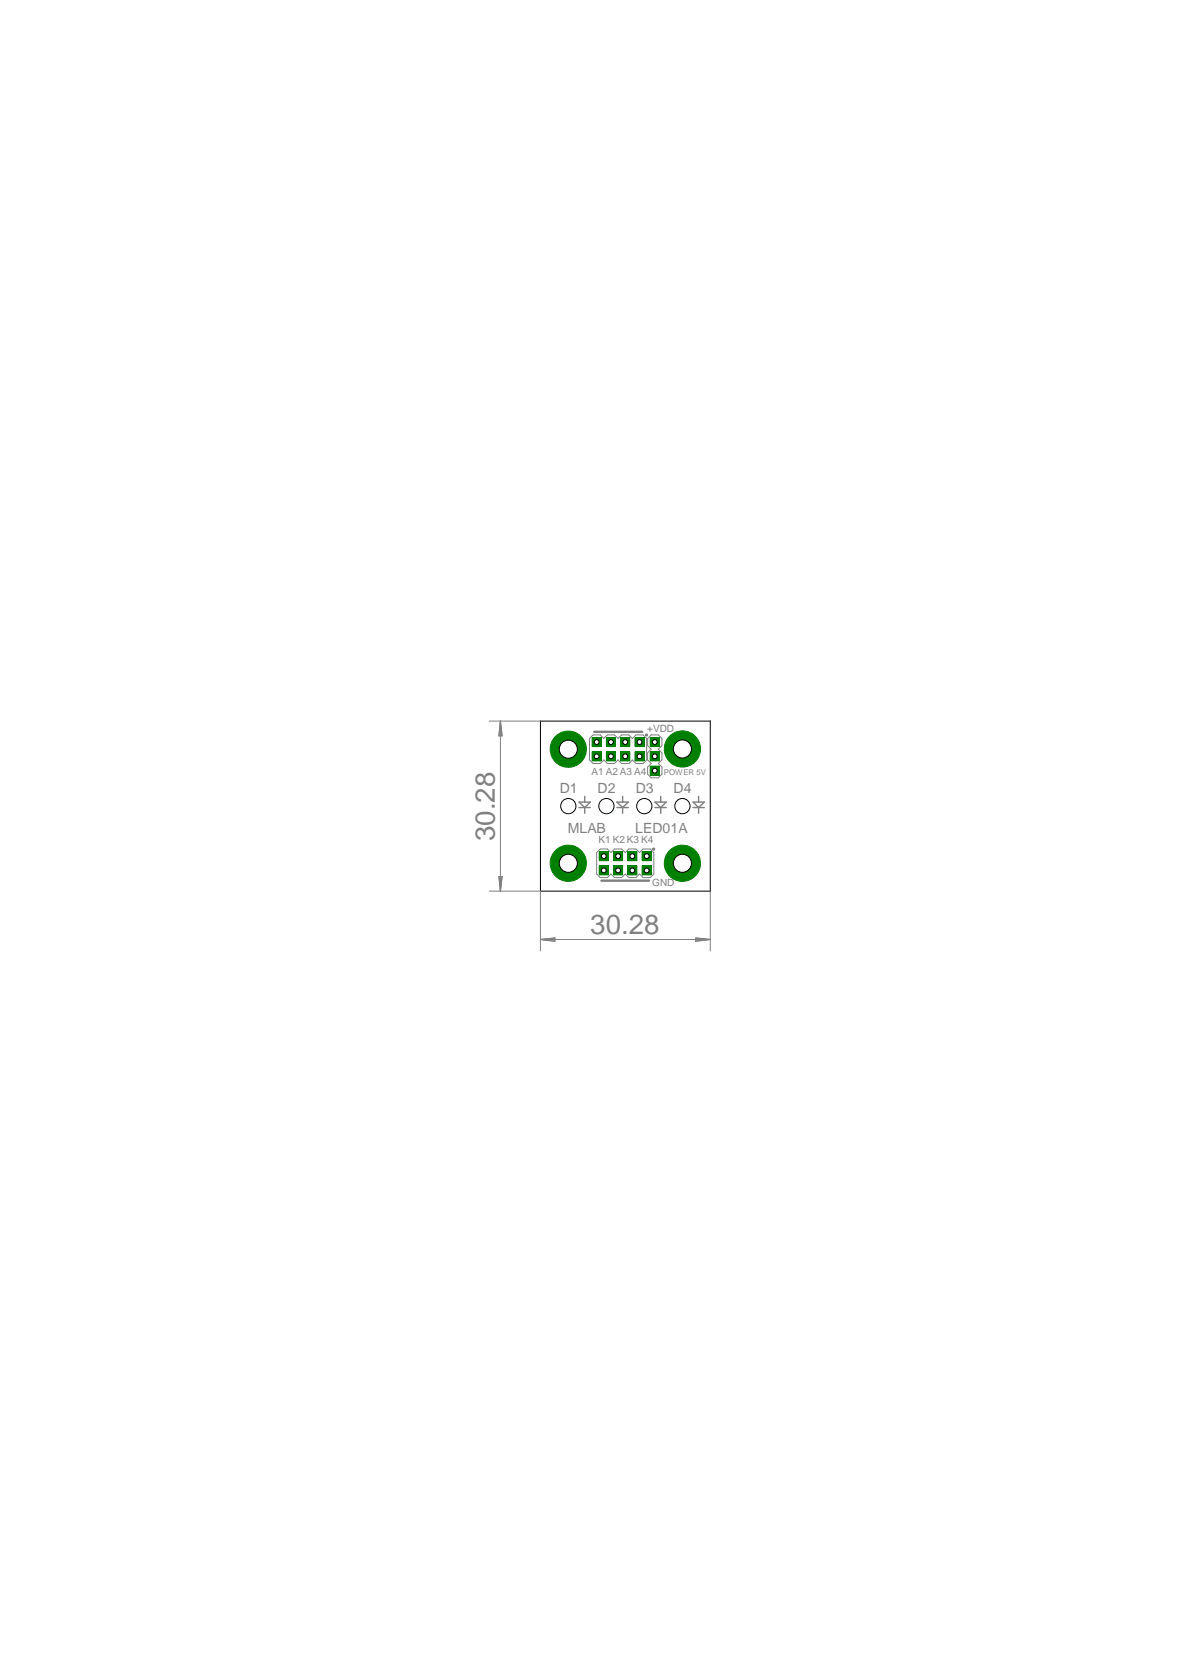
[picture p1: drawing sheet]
<svg xmlns="http://www.w3.org/2000/svg" width="210mm" height="297mm" viewBox="0 0 210 297" stroke-linecap="round" stroke-linejoin="round" font-family="sans-serif">
<defs><g id="words">
<g font-size="4.9" fill="#808080">
<text x="88" y="149.6" transform="rotate(-90 88 149.6)">30.28</text>
<text x="104.9" y="166">30.28</text>
</g>
<g font-size="2.5" fill="#808080">
<text x="99.5" y="140.9">D1</text>
<text x="106.2" y="140.9">D2</text>
<text x="113" y="140.9">D3</text>
<text x="119.7" y="140.9">D4</text>
<text x="100.9" y="148">MLAB</text>
<text x="112.9" y="148">LED01A</text>
</g>
<g font-size="1.8" fill="#808080">
<text x="115" y="130.1">+VDD</text>
<text x="105.2" y="137.8">A1 A2 A3 A4</text>
<text x="106.4" y="149.9">K1 K2 K3 K4</text>
<text x="115.9" y="157.5">GND</text>
</g>
<text font-size="1.4" fill="#808080" x="118" y="137.8">POWER 5V</text>
</g></defs>
<g fill="none" stroke="#808080" stroke-width=".25">
<path d="M102.9 142.6h2l-1 1zM102.9 143.6h2M103.9 141.6v1M103.9 143.6v1M109.6 142.6h2.1l-1 1zM109.6 143.6h2.1M110.7 141.6v1M110.7 143.6v1M116.4 142.6h2l-1 1zM116.4 143.6h2M117.4 141.6v1M117.4 143.6v1"/>
<path d="M123.2 142.6h2l-1 1zM123.2 143.6h2M124.2 141.6v1M124.2 143.6v1"/>
</g>
<path d="M105.6 130.1h8.5M106.9 156.5h8.5" fill="none" stroke="#808080" stroke-width=".42"/>
<path d="M106 151.6l.7-.7h1.2l.7 .7 .6-.7h1.3l.6 .7 .7-.7h1.2l.7 .7 .6-.7h1.3l.6 .7v3.8l-.6 .6h-1.3l-.6-.6-.7 .6h-1.2l-.7-.6-.6 .6h-1.3l-.6-.6-.7 .6h-1.2l-.7-.6z" fill="none" stroke="#808080" stroke-width=".18"/>
<path d="M116.1 150.8h.2v.3h-.2l-.1-.2h.2v.1l-.2-.1z" fill-rule="evenodd" fill="#808080"/>
<path d="M104.8 131.3l.6-.7h1.3l.6 .7 .6-.7h1.3l.7 .7 .6-.7h1.3l.6 .7 .6-.7h1.3l.6 .7v3.8l-.6 .6h-1.3l-.6-.6-.6 .6h-1.3l-.6-.6-.7 .6h-1.3l-.6-.6-.6 .6h-1.3l-.6-.6zM116.1 150.8h.2v.3h-.2l-.1-.2h.2v.1l-.2-.1z" fill="none" stroke="#808080" stroke-width=".18"/>
<path d="M114.8 130.5h.3v.3l-.2 .1-.2-.3h.3l-.1 .1-.2-.1z" fill-rule="evenodd" fill="#808080"/>
<path d="M114.8 130.5h.3v.3l-.2 .1-.2-.3h.3l-.1 .1-.2-.1zM115.7 130.6h1.3l.6 .7v1.2l-.6 .7 .6 .6v1.3l-.6 .6 .6 .7v1.2l-.6 .7h-1.3l-.6-.7v-1.2l.6-.7-.6-.6v-1.3l.6-.6-.6-.7v-1.2z" fill="none" stroke="#808080" stroke-width=".18"/>
<path d="M116.1 134.2h.5v.5h-.5z" fill-rule="evenodd" fill="#808080"/>
<path d="M116.1 134.2h.5v.5h-.5z" fill="none" stroke="#808080" stroke-width=".18"/>
<circle cx="101" cy="153.5" r="3.2" fill="#008000"/>
<circle cx="101" cy="153.5" r="3.2" fill="none" stroke="#008000" stroke-width=".18"/>
<circle cx="101" cy="153.5" r="1.61" fill="#fff"/>
<circle cx="101" cy="153.5" r="1.61" fill="none" stroke="#000" stroke-width=".18"/>
<circle cx="101" cy="133.2" r="3.2" fill="#008000"/>
<circle cx="101" cy="133.2" r="3.2" fill="none" stroke="#008000" stroke-width=".18"/>
<circle cx="101" cy="133.2" r="1.61" fill="#fff"/>
<circle cx="101" cy="133.2" r="1.61" fill="none" stroke="#000" stroke-width=".18"/>
<circle cx="121.3" cy="133.1" r="3.2" fill="#008000"/>
<circle cx="121.3" cy="133.1" r="3.2" fill="none" stroke="#008000" stroke-width=".18"/>
<circle cx="121.3" cy="133.1" r="1.61" fill="#fff"/>
<circle cx="121.3" cy="133.1" r="1.61" fill="none" stroke="#000" stroke-width=".18"/>
<circle cx="121.3" cy="153.5" r="3.2" fill="#008000"/>
<circle cx="121.3" cy="153.5" r="3.2" fill="none" stroke="#008000" stroke-width=".18"/>
<circle cx="121.3" cy="153.5" r="1.61" fill="#fff"/>
<circle cx="121.3" cy="153.5" r="1.61" fill="none" stroke="#000" stroke-width=".18"/>
<path d="M114.1 151.4h1.6v1.6h-1.6z" fill-rule="evenodd" fill="#008000"/>
<path d="M114.1 151.4h1.6v1.6h-1.6z" fill="none" stroke="#008000" stroke-width=".18"/>
<circle cx="114.9" cy="152.2" r=".43" fill="#fff"/>
<circle cx="114.9" cy="152.2" r=".43" fill="none" stroke="#000" stroke-width=".18"/>
<path d="M111.6 151.4h1.6v1.6h-1.6z" fill-rule="evenodd" fill="#008000"/>
<path d="M111.6 151.4h1.6v1.6h-1.6z" fill="none" stroke="#008000" stroke-width=".18"/>
<circle cx="112.4" cy="152.2" r=".43" fill="#fff"/>
<circle cx="112.4" cy="152.2" r=".43" fill="none" stroke="#000" stroke-width=".18"/>
<path d="M109.1 151.4h1.6v1.6h-1.6z" fill-rule="evenodd" fill="#008000"/>
<path d="M109.1 151.4h1.6v1.6h-1.6z" fill="none" stroke="#008000" stroke-width=".18"/>
<circle cx="109.8" cy="152.2" r=".43" fill="#fff"/>
<circle cx="109.8" cy="152.2" r=".43" fill="none" stroke="#000" stroke-width=".18"/>
<path d="M106.5 151.4h1.6v1.6h-1.6z" fill-rule="evenodd" fill="#008000"/>
<path d="M106.5 151.4h1.6v1.6h-1.6z" fill="none" stroke="#008000" stroke-width=".18"/>
<circle cx="107.3" cy="152.2" r=".43" fill="#fff"/>
<circle cx="107.3" cy="152.2" r=".43" fill="none" stroke="#000" stroke-width=".18"/>
<path d="M114.1 153.9h1.6v1.6h-1.6z" fill-rule="evenodd" fill="#008000"/>
<path d="M114.1 153.9h1.6v1.6h-1.6z" fill="none" stroke="#008000" stroke-width=".18"/>
<circle cx="114.9" cy="154.7" r=".43" fill="#fff"/>
<circle cx="114.9" cy="154.7" r=".43" fill="none" stroke="#000" stroke-width=".18"/>
<path d="M111.6 153.9h1.6v1.6h-1.6z" fill-rule="evenodd" fill="#008000"/>
<path d="M111.6 153.9h1.6v1.6h-1.6z" fill="none" stroke="#008000" stroke-width=".18"/>
<circle cx="112.4" cy="154.7" r=".43" fill="#fff"/>
<circle cx="112.4" cy="154.7" r=".43" fill="none" stroke="#000" stroke-width=".18"/>
<path d="M109.1 153.9h1.6v1.6h-1.6z" fill-rule="evenodd" fill="#008000"/>
<path d="M109.1 153.9h1.6v1.6h-1.6z" fill="none" stroke="#008000" stroke-width=".18"/>
<circle cx="109.8" cy="154.7" r=".43" fill="#fff"/>
<circle cx="109.8" cy="154.7" r=".43" fill="none" stroke="#000" stroke-width=".18"/>
<path d="M106.5 153.9h1.6v1.6h-1.6z" fill-rule="evenodd" fill="#008000"/>
<path d="M106.5 153.9h1.6v1.6h-1.6z" fill="none" stroke="#008000" stroke-width=".18"/>
<circle cx="107.3" cy="154.7" r=".43" fill="#fff"/>
<circle cx="107.3" cy="154.7" r=".43" fill="none" stroke="#000" stroke-width=".18"/>
<path d="M112.9 131.1h1.6v1.6h-1.6z" fill-rule="evenodd" fill="#008000"/>
<path d="M112.9 131.1h1.6v1.6h-1.6z" fill="none" stroke="#008000" stroke-width=".18"/>
<circle cx="113.7" cy="131.9" r=".43" fill="#fff"/>
<circle cx="113.7" cy="131.9" r=".43" fill="none" stroke="#000" stroke-width=".18"/>
<path d="M110.3 131.1h1.6v1.6h-1.6z" fill-rule="evenodd" fill="#008000"/>
<path d="M110.3 131.1h1.6v1.6h-1.6z" fill="none" stroke="#008000" stroke-width=".18"/>
<circle cx="111.1" cy="131.9" r=".43" fill="#fff"/>
<circle cx="111.1" cy="131.9" r=".43" fill="none" stroke="#000" stroke-width=".18"/>
<path d="M107.8 131.1h1.6v1.6h-1.6z" fill-rule="evenodd" fill="#008000"/>
<path d="M107.8 131.1h1.6v1.6h-1.6z" fill="none" stroke="#008000" stroke-width=".18"/>
<circle cx="108.6" cy="131.9" r=".43" fill="#fff"/>
<circle cx="108.6" cy="131.9" r=".43" fill="none" stroke="#000" stroke-width=".18"/>
<path d="M105.2 131.1h1.6v1.6h-1.6z" fill-rule="evenodd" fill="#008000"/>
<path d="M105.2 131.1h1.6v1.6h-1.6z" fill="none" stroke="#008000" stroke-width=".18"/>
<circle cx="106" cy="131.9" r=".43" fill="#fff"/>
<circle cx="106" cy="131.9" r=".43" fill="none" stroke="#000" stroke-width=".18"/>
<path d="M112.9 133.6h1.6v1.7h-1.6z" fill-rule="evenodd" fill="#008000"/>
<path d="M112.9 133.6h1.6v1.7h-1.6z" fill="none" stroke="#008000" stroke-width=".18"/>
<circle cx="113.7" cy="134.5" r=".43" fill="#fff"/>
<circle cx="113.7" cy="134.5" r=".43" fill="none" stroke="#000" stroke-width=".18"/>
<path d="M110.3 133.6h1.6v1.7h-1.6z" fill-rule="evenodd" fill="#008000"/>
<path d="M110.3 133.6h1.6v1.7h-1.6z" fill="none" stroke="#008000" stroke-width=".18"/>
<circle cx="111.1" cy="134.5" r=".43" fill="#fff"/>
<circle cx="111.1" cy="134.5" r=".43" fill="none" stroke="#000" stroke-width=".18"/>
<path d="M107.8 133.6h1.6v1.7h-1.6z" fill-rule="evenodd" fill="#008000"/>
<path d="M107.8 133.6h1.6v1.7h-1.6z" fill="none" stroke="#008000" stroke-width=".18"/>
<circle cx="108.6" cy="134.5" r=".43" fill="#fff"/>
<circle cx="108.6" cy="134.5" r=".43" fill="none" stroke="#000" stroke-width=".18"/>
<path d="M105.2 133.6h1.6v1.7h-1.6z" fill-rule="evenodd" fill="#008000"/>
<path d="M105.2 133.6h1.6v1.7h-1.6z" fill="none" stroke="#008000" stroke-width=".18"/>
<circle cx="106" cy="134.5" r=".43" fill="#fff"/>
<circle cx="106" cy="134.5" r=".43" fill="none" stroke="#000" stroke-width=".18"/>
<path d="M115.6 136.2h1.6v1.6h-1.6z" fill-rule="evenodd" fill="#008000"/>
<path d="M115.6 136.2h1.6v1.6h-1.6z" fill="none" stroke="#008000" stroke-width=".18"/>
<circle cx="116.4" cy="137" r=".43" fill="#fff"/>
<circle cx="116.4" cy="137" r=".43" fill="none" stroke="#000" stroke-width=".18"/>
<path d="M115.6 133.6h1.6v1.7h-1.6z" fill-rule="evenodd" fill="#008000"/>
<path d="M115.6 133.6h1.6v1.7h-1.6z" fill="none" stroke="#008000" stroke-width=".18"/>
<circle cx="116.4" cy="134.5" r=".43" fill="#fff"/>
<circle cx="116.4" cy="134.5" r=".43" fill="none" stroke="#000" stroke-width=".18"/>
<path d="M115.6 131.1h1.6v1.6h-1.6z" fill-rule="evenodd" fill="#008000"/>
<path d="M115.6 131.1h1.6v1.6h-1.6z" fill="none" stroke="#008000" stroke-width=".18"/>
<circle cx="116.4" cy="131.9" r=".43" fill="#fff"/>
<g fill="none" stroke="#000" stroke-width=".18">
<path d="M96.1 128.2h30.1v30.2h-30.1z"/>
<circle cx="116.4" cy="131.9" r=".43"/>
<circle cx="101" cy="143.3" r="1.36"/>
<circle cx="107.8" cy="143.3" r="1.36"/>
<circle cx="114.5" cy="143.3" r="1.36"/>
<circle cx="121.3" cy="143.3" r="1.36"/>
</g>
<g fill="none" stroke="#808080" stroke-width=".18">
<path d="M87 128.2h9.1M88.9 128.2v30.2M88.9 128.2l.4 2.6h-.7zM88.9 128.2l-.1 2.6M88.9 128.2l.2 2.6M88.9 128.2l-.2 2.6M88.9 128.2l.3 2.6M87 158.4h9.1v10.6M88.6 155.8h.7l-.4 2.6zM88.7 155.8l.2 2.6M88.8 155.8l.1 2.6M89.1 155.8l-.2 2.6"/>
<path d="M89.2 155.8l-.3 2.6M126.2 158.4v10.6M96.1 167h30.1M96.1 167l2.5-.3v.6zM96.1 167l2.5 .1M96.1 167l2.5 .3M98.6 166.9l-2.5 .1M98.6 166.8l-2.5 .2M123.7 166.7l2.5 .3-2.5 .3zM123.7 166.9l2.5 .1M123.7 166.8l2.5 .2M126.2 167l-2.5 .1"/>
<path d="M126.2 167l-2.5 .3"/>
</g>
<use href="#words"/>
</svg>
